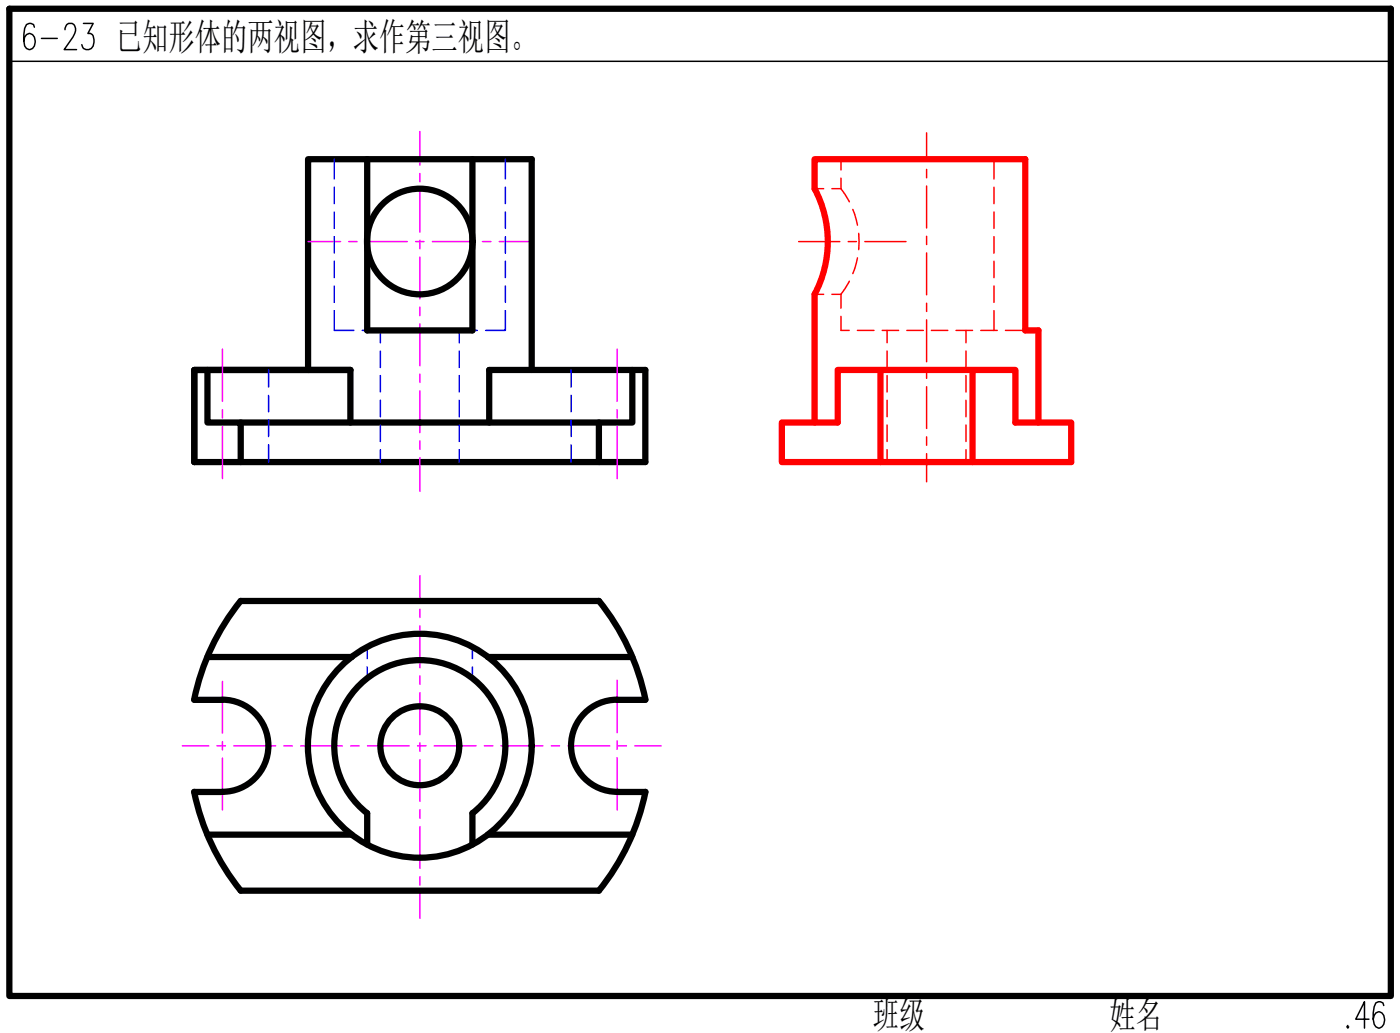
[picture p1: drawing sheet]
<svg xmlns="http://www.w3.org/2000/svg" width="90mm" height="66mm" viewBox="0 0 90 66" stroke-linecap="round" stroke-linejoin="round" font-family="sans-serif">
<defs><g id="words">
<g font-size="2.4">
<text x="7.4" y="3.2">已知形体的两视图，求作第三视图。</text>
<text x="56.1" y="66">班级</text>
<text x="71.3" y="66">姓名</text>
</g>
</g></defs>
<g fill="none" stroke="#000" stroke-width=".4">
<path d="M.6 .6h88.8v63.4h-88.8zM23.6 10.2v11h6.8v-11M13.3 23.8v3.3h2.2v2.6M15.5 38.6a14.8 14.8 0 0 0-3 6.3h1.8M15.5 38.6h23M15.5 27.1h23M19.8 23.8v-13.6h14.4v13.6M22.5 23.8h-10v5.9M22.5 23.8v3.3M31.4 27.1v-3.3h10.1v5.9h-29M38.5 38.6a14.8 14.8 0 0 1 3 6.3M40.6 23.8v3.3h-2.1v2.6"/>
<path d="M13.3 53.6h9.3M13.3 42.2h9.3M14.3 44.9a2.96 2.96 0 0 1 2.9 3 2.96 2.96 0 0 1-2.9 3M23.6 54.2v-2a5.5 5.5 0 0 1-.7-8 5.5 5.5 0 0 1 8.1 0 5.5 5.5 0 0 1-.6 8v2M31.3 53.6h9.3M31.3 42.2h9.3M41.5 44.9h-1.8a2.96 2.96 0 0 0-3 3 2.96 2.96 0 0 0 3 3h1.8M41.5 50.9a14.8 14.8 0 0 1-3 6.3h-23a14.8 14.8 0 0 1-3-6.3h1.8"/>
<circle cx="27" cy="15.5" r="3.4"/>
<circle cx="27" cy="47.9" r="7.2"/>
<circle cx="27" cy="47.9" r="2.53"/>
</g>
<!-- layer: 0 -->
<path d="M.6 3.9h88.8M86.6 65.9v.1l.1-.1M88 65.5h-.9l.6-1.2v1.7M88.9 64.6v-.2l-.3-.1a.99 .99 0 0 0-.3 1.2v.3l.3 .2a.55 .55 0 0 0 .4-.5 .55 .55 0 0 0-.4-.5l-.2 .1-.1 .4" fill="none" stroke="#000" stroke-width=".1"/>
<path d="M2.2 1.7v-.1l-.2-.1-.3 .1a1.78 1.78 0 0 0 0 1.5l.2 .1a.54 .54 0 0 0 .4-.5 .54 .54 0 0 0-.4-.6l-.3 .3-.1 .2M2.7 2.5h1M4.2 1.9v-.2a.37 .37 0 0 1 .6-.1 .37 .37 0 0 1 0 .5l-.7 1.1h.8M5.4 1.5h.6l-.4 .6h.2a.62 .62 0 0 1-.1 1.1 .34 .34 0 0 1-.4-.3" fill="none" stroke="#000" stroke-width=".1"/>
<g fill="none" stroke="#f0f" stroke-width=".1">
<path d="M19.8 15.5h2.1M22.4 15.5h.6M23.5 15.5h2.7M26.7 15.5h.5M27 8.4v2.2M27 11.1v.6M27 12.2v2.7M27 15.4v.6M27 16.5v2.7M27 19.7v.6M27.8 15.5h2.7M31 15.5h.5"/>
<path d="M32.1 15.5h2.1M14.3 22.4v3.4M14.3 26.3v.6M14.3 27.4v3.3M27 20.8v2.7M27 24v.6M27 25.1v2.7M27 28.3v.6M27 29.4v2.1M27 37v1.6M27 39.1v.6M39.7 22.4v3.4"/>
<path d="M39.7 26.3v.6M39.7 27.4v3.3M11.7 47.9h1.7M13.9 47.9h.6M14.3 43.8v3.3M14.3 47.6v.6M14.3 48.7v3.3M15 47.9h2.7M18.2 47.9h.6M19.3 47.9h2.7M22.5 47.9h.6M23.6 47.9h2.7"/>
<path d="M26.8 47.9h.6M27 40.2v2.7M27 43.4v.6M27 44.5v2.7M27 47.7v.6M27 48.8v2.7M27 52v.5M27 53.1v2.7M27 56.3v.5M27 57.4v1.6M27.9 47.9h2.7M31.1 47.9h.6"/>
<path d="M32.2 47.9h2.7M35.4 47.9h.6M36.5 47.9h2.7M39.7 43.7v3.4M39.7 47.6v.5M39.7 48.7v3.3M39.7 47.9h.6M40.8 47.9h1.7"/>
</g>
<g fill="none" stroke="#00f" stroke-width=".1">
<path d="M21.5 20v1.2h1.3M21.5 10.2v1.3M21.5 12v1.1M21.5 13.6v1.1M21.5 15.2v1.1M21.5 16.8v1M21.5 18.4v1M32.5 20v1.2h-1.3M32.5 10.2v1.3M32.5 12v1.1M32.5 13.6v1.1M32.5 15.2v1.1"/>
<path d="M32.5 16.8v1M32.5 18.4v1M17.3 23.8v1.1M17.3 25.4v1M17.3 27v1M17.3 28.6v1.1M23.3 21.2h1M24.4 21.2v.8M24.4 22.5v1.1M24.4 24.1v1.1M24.4 25.7v1.1M24.4 27.3v1.1"/>
<path d="M24.4 28.9v.8M24.9 21.2h1M26.5 21.2h1M28 21.2h1.1M29.5 21.2v.8M29.5 22.5v1.1M29.5 24.1v1.1M29.5 25.7v1.1M29.5 27.3v1.1M29.5 28.9v.8M29.6 21.2h1.1M36.7 23.8v1.1"/>
<path d="M36.7 25.4v1M36.7 27v1M36.7 28.6v1.1M23.6 41.6v.7M23.6 42.8v.8M30.4 41.6v.7M30.4 42.8v.8"/>
</g>
<path d="M50.2 27.1h3.6v-3.3h11.5v3.3h3.5v2.6h-18.6zM52.4 27.1v-8.2a7.2 7.2 0 0 0 0-6.8v-1.9h13.5v11h.8v5.9M56.6 23.8v5.9M62.5 23.8v5.9" fill="none" stroke="#f00" stroke-width=".4"/>
<g fill="none" stroke="#f00" stroke-width=".1">
<path d="M52.4 12.1h.5M52.4 18.9h.5M53.5 12.1h.5M53.5 18.9h.5M54 12.1l.6 .9M54 10.2v.7M54 11.4v.7M54 18.9v.9M54.6 18.1l-.6 .8M54.8 13.5l.3 1M55.1 16.6l-.3 1M55.2 15v1"/>
<path d="M63.9 10.2v1.3M63.9 12v1.1M63.9 13.6v1.1M63.9 15.2v1.1M63.9 16.8v1M63.9 18.4v1M63.9 20v1.2M54 20.3v.9h.6M55.1 21.2h1.1M56.7 21.2h1.1M57 21.2v.8M57 22.5v1.1"/>
<path d="M57 24.1v1.1M57 25.7v1.1M57 27.3v1.1M57 28.9v.8M58.3 21.2h1M59.9 21.2h1M61.4 21.2h1.1M62.1 21.2v.8M62.1 22.5v1.1M62.1 24.1v1.1M62.1 25.7v1.1M62.1 27.3v1.1"/>
<path d="M62.1 28.9v.8M63 21.2h1.1M64.6 21.2h1.1M66.2 21.2h.5"/>
</g>
<g fill="none" stroke="#f00" stroke-width=".1">
<path d="M51.3 15.5h2.7M54.5 15.5h.5M55.6 15.5h2.6M59.5 8.5v1.8M59.5 10.9v.5M59.5 11.9v2.7M59.5 15.2v.5M59.5 16.2v2.7M59.5 19.5v.5M59.5 20.5v2.7M59.5 23.8v.5M59.5 24.8v2.7"/>
<path d="M59.5 28.1v.5M59.5 29.1v1.8"/>
</g>
<use href="#words"/>
</svg>
